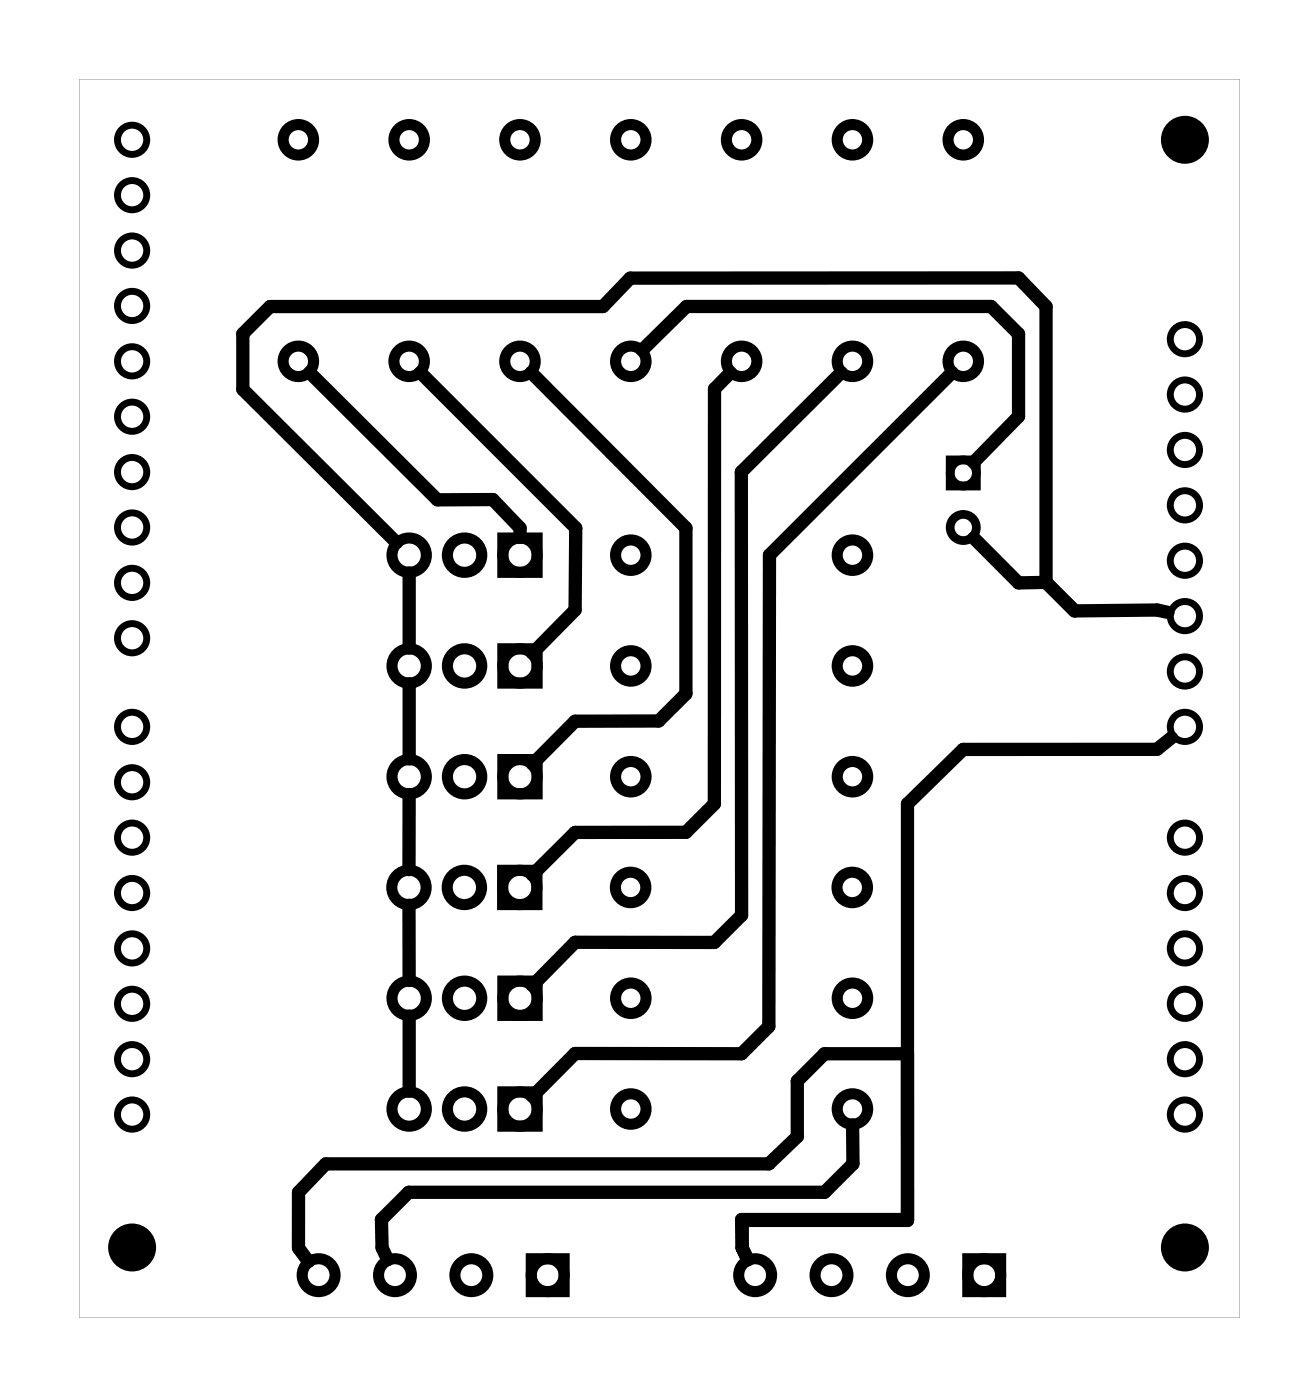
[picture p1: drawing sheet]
<svg xmlns="http://www.w3.org/2000/svg" width="60mm" height="64mm" viewBox="0 0 60 64" stroke-linecap="round" stroke-linejoin="round" font-family="sans-serif">
<path d="M3.6 3.6v56.8h53.2v-56.8zM3.6 3.6h53.2v56.8h-53.2z" fill="#000"/>
<g fill="none" stroke="#000" stroke-width=".32">
<circle cx="6.1" cy="6.4" r=".67"/>
<circle cx="6.1" cy="9" r=".67"/>
<circle cx="6.1" cy="16.6" r=".67"/>
<circle cx="6.1" cy="19.1" r=".67"/>
<circle cx="6.1" cy="14" r=".67"/>
<circle cx="6.1" cy="11.5" r=".67"/>
<circle cx="54.3" cy="15.6" r=".67"/>
<circle cx="54.3" cy="18.1" r=".67"/>
<circle cx="6.1" cy="29.3" r=".67"/>
<circle cx="6.1" cy="24.2" r=".67"/>
<circle cx="6.1" cy="26.7" r=".67"/>
<circle cx="6.1" cy="21.7" r=".67"/>
<circle cx="6.1" cy="33.3" r=".67"/>
<circle cx="6.1" cy="35.9" r=".67"/>
<circle cx="6.1" cy="38.4" r=".67"/>
<circle cx="54.3" cy="30.8" r=".67"/>
<circle cx="54.3" cy="25.7" r=".67"/>
<circle cx="54.3" cy="23.2" r=".67"/>
<circle cx="54.3" cy="28.3" r=".67"/>
<circle cx="54.3" cy="20.6" r=".67"/>
<circle cx="54.3" cy="38.4" r=".67"/>
<circle cx="54.3" cy="33.3" r=".67"/>
<circle cx="6.1" cy="43.5" r=".67"/>
<circle cx="6.1" cy="46" r=".67"/>
<circle cx="6.1" cy="48.6" r=".67"/>
<circle cx="6.1" cy="41" r=".67"/>
<circle cx="6.1" cy="51.1" r=".67"/>
<circle cx="54.3" cy="43.5" r=".67"/>
<circle cx="54.3" cy="46" r=".67"/>
<circle cx="54.3" cy="41" r=".67"/>
<circle cx="54.3" cy="51.1" r=".67"/>
<circle cx="54.3" cy="48.6" r=".67"/>
</g>
<g fill="#000">
<circle cx="54.3" cy="6.4" r="1.1"/>
<circle cx="6.1" cy="57.2" r="1.1"/>
<circle cx="54.3" cy="57.2" r="1.1"/>
</g>
<g fill="none" stroke="#000" stroke-width=".4">
<path d="M43.6 21.1h1.2v1.2h-1.2z"/>
<circle cx="44.2" cy="21.7" r=".6"/>
<circle cx="44.2" cy="24.2" r=".6"/>
</g>
<g fill="none" stroke="#000" stroke-width=".51">
<path d="M23 39.9h1.6v1.6h-1.6zM23 34.8h1.6v1.6h-1.6zM23 29.8h1.6v1.5h-1.6zM23 24.7h1.6v1.5h-1.6zM23 50.1h1.6v1.5h-1.6zM23 45h1.6v1.6h-1.6zM24.4 57.7h1.5v1.5h-1.5zM44.4 57.7h1.5v1.5h-1.5z"/>
<circle cx="13.7" cy="16.6" r=".7"/>
<circle cx="13.7" cy="6.4" r=".7"/>
<circle cx="18.8" cy="16.6" r=".7"/>
<circle cx="18.8" cy="6.4" r=".7"/>
<circle cx="23.8" cy="16.6" r=".7"/>
<circle cx="23.8" cy="6.4" r=".7"/>
<circle cx="28.9" cy="16.6" r=".7"/>
<circle cx="28.9" cy="6.4" r=".7"/>
<circle cx="34" cy="16.6" r=".7"/>
<circle cx="34" cy="6.4" r=".7"/>
<circle cx="39.1" cy="16.6" r=".7"/>
<circle cx="39.1" cy="6.4" r=".7"/>
<circle cx="44.2" cy="16.6" r=".7"/>
<circle cx="44.2" cy="6.4" r=".7"/>
<circle cx="18.8" cy="35.6" r=".79"/>
<circle cx="18.8" cy="30.5" r=".79"/>
<circle cx="18.8" cy="25.5" r=".79"/>
<circle cx="21.3" cy="35.6" r=".79"/>
<circle cx="21.3" cy="25.5" r=".79"/>
<circle cx="21.3" cy="30.5" r=".79"/>
<circle cx="23.8" cy="35.6" r=".79"/>
<circle cx="23.8" cy="25.5" r=".79"/>
<circle cx="23.8" cy="30.5" r=".79"/>
<circle cx="28.9" cy="30.5" r=".7"/>
<circle cx="28.9" cy="25.5" r=".7"/>
<circle cx="28.9" cy="35.6" r=".7"/>
<circle cx="39.1" cy="35.6" r=".7"/>
<circle cx="39.1" cy="30.5" r=".7"/>
<circle cx="39.1" cy="25.5" r=".7"/>
<circle cx="14.6" cy="58.5" r=".75"/>
<circle cx="18.1" cy="58.5" r=".75"/>
<circle cx="18.7" cy="40.7" r=".79"/>
<circle cx="18.8" cy="45.8" r=".79"/>
<circle cx="18.8" cy="50.9" r=".79"/>
<circle cx="21.3" cy="40.7" r=".79"/>
<circle cx="21.3" cy="50.9" r=".79"/>
<circle cx="21.3" cy="45.8" r=".79"/>
<circle cx="21.6" cy="58.5" r=".75"/>
<circle cx="23.8" cy="40.7" r=".79"/>
<circle cx="23.8" cy="50.9" r=".79"/>
<circle cx="23.8" cy="45.8" r=".79"/>
<circle cx="25.1" cy="58.5" r=".75"/>
<circle cx="28.9" cy="40.7" r=".7"/>
<circle cx="28.9" cy="45.8" r=".7"/>
<circle cx="28.9" cy="50.9" r=".7"/>
<circle cx="34.6" cy="58.5" r=".75"/>
<circle cx="38.1" cy="58.5" r=".75"/>
<circle cx="39.1" cy="40.7" r=".7"/>
<circle cx="39.1" cy="45.8" r=".7"/>
<circle cx="39.1" cy="50.9" r=".7"/>
<circle cx="41.6" cy="58.5" r=".75"/>
<circle cx="45.1" cy="58.5" r=".75"/>
</g>
<g fill="none" stroke="#000" stroke-width=".61">
<path d="M14.2 17.1l5.8 5.8h2.6l1.2 1.3v.4M19.3 17.1l7.1 7.1v3.8l-2 2M24.3 17.1l7.1 7.1v7.6l-1.2 1.3h-3.8l-2 1.9M29.4 16.1l2.1-2h13.9l1.3 1.2v3.8l-2.1 2.1M33.5 17.1l-.7 .7-.1 19.1-1.3 1.3h-5l-2 1.9M38.6 17.1l-4.6 4.5v20.4l-1.3 1.2h-6.3l-2 2M43.6 17.1l-8.3 8.4-.1 21.6-1.2 1.2h-7.6l-2 2M18.2 24.9l-7.1-7v-2.6l1.3-1.2h15.2l1.3-1.3 17.8-.1 1.3 1.4v12.6M18.8 36.4l-.1 3.5M18.8 26.3v3.4M18.8 31.4v3.4M44.6 24.7l2.1 2h1.3"/>
<path d="M48 26.7l1.3 1.3h3.7l.5 .1M53.7 33.8l-.7 .6h-8.8l-2.6 2.5v19.1h-7.6v1.2M18.7 41.5l.1 3.5M18.8 46.6v3.4M34 57.2l.3 .6M39.1 51.6v1.8l-1.3 1.3h-19.1l-1.2 1.2v1.3l.3 .6M41.6 55.9h-7.6v1.3M41.6 48.3h-3.8l-1.3 1.3v2.5l-1.3 1.3h-20.3l-1.2 1.3v2.5l.4 .7"/>
</g>
</svg>
